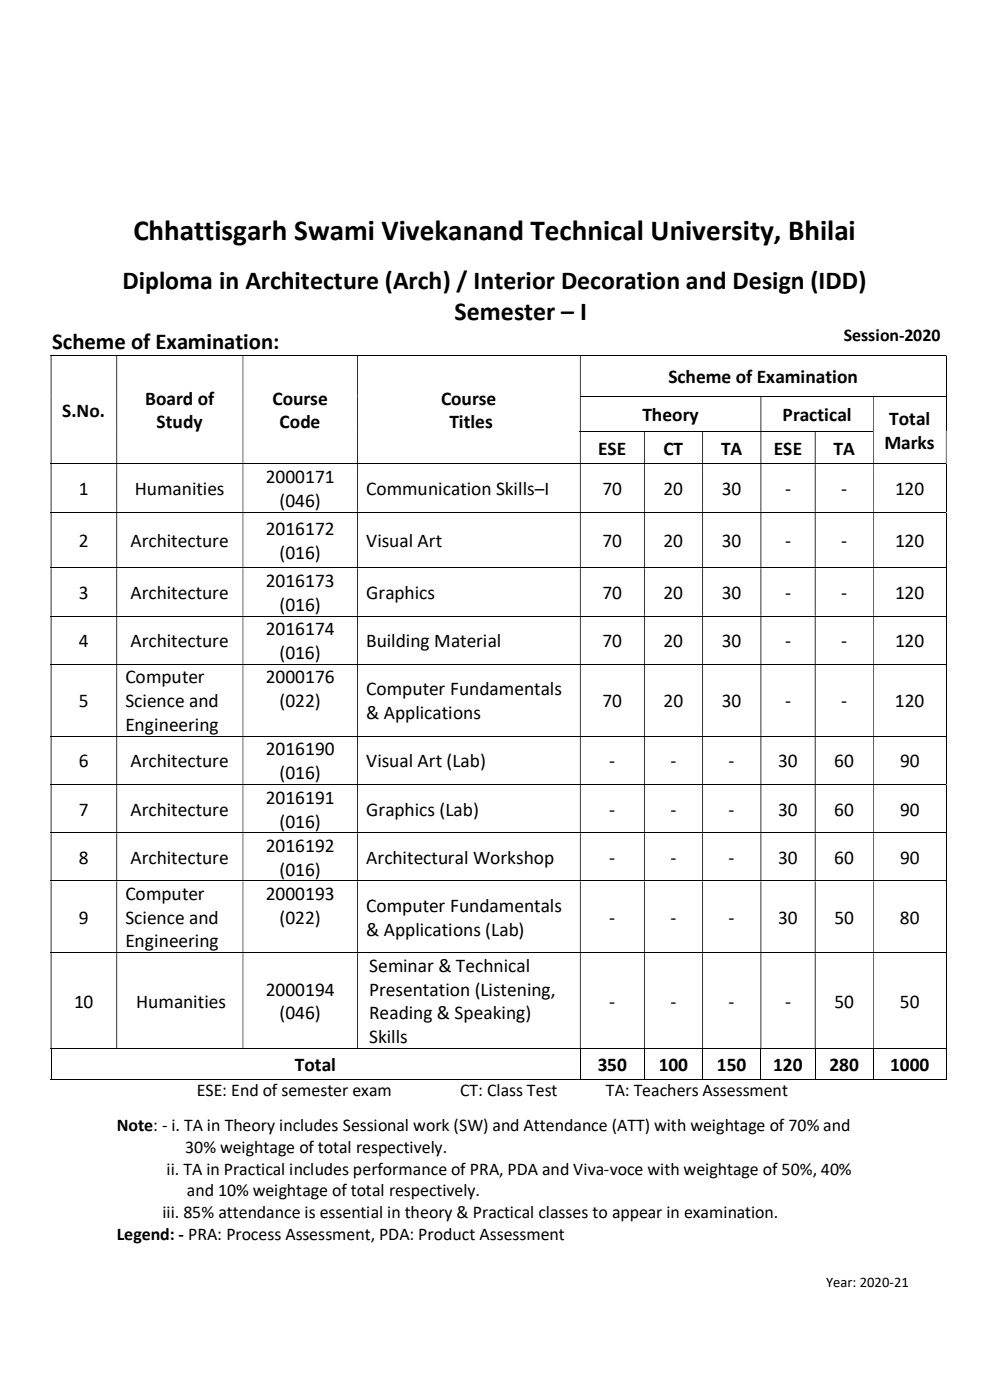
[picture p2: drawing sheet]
<svg xmlns="http://www.w3.org/2000/svg" width="210mm" height="297mm" viewBox="0 0 210 297" stroke-linecap="round" stroke-linejoin="round" font-family="sans-serif">
<defs><g id="words">
<text font-size="6.2" x="28.3" y="51">Chhattisgarh Swami Vivekanand Technical University, Bhilai</text>
<g font-size="5.5">
<text x="26" y="61.3">Diploma in Architecture (Arch) / Interior Decoration and Design (IDD)</text>
<text x="96.4" y="68">Semester – I</text>
</g>
<text font-size="4.8" x="11.1" y="74">Scheme of Examination:</text>
<g font-size="4.1">
<text x="141.8" y="81.2">Scheme of Examination</text>
<text x="13.2" y="88.4">S.No.</text>
<text x="30.8" y="85.9">Board of</text>
<text x="57.8" y="85.9">Course</text>
<text x="93.6" y="85.9">Course</text>
<text x="136.3" y="89.2">Theory</text>
<text x="166" y="89.2">Practical</text>
<text x="33.2" y="90.9">Study</text>
<text x="59.3" y="90.9">Code</text>
<text x="95.4" y="90.9">Titles</text>
<text x="187.6" y="95.2">Marks</text>
<text x="188.6" y="90.2">Total</text>
<text x="126.9" y="96.4">ESE</text>
<text x="140.8" y="96.4">CT</text>
<text x="153" y="96.4">TA</text>
<text x="164.2" y="96.4">ESE</text>
<text x="176.8" y="96.4">TA</text>
<text x="16.7" y="105">1</text>
<text x="28.6" y="105">Humanities</text>
<text x="56.4" y="102.5">2000171</text>
<text x="59.3" y="107.5">(046)</text>
<text x="77.7" y="105">Communication Skills–I</text>
<text x="127.8" y="105">70</text>
<text x="140.8" y="105">20</text>
<text x="153.1" y="105">30</text>
<text x="166.6" y="105">-</text>
<text x="178.4" y="105">-</text>
<text x="189.9" y="105">120</text>
<text x="56.4" y="113.5">2016172</text>
<text x="16.7" y="116">2</text>
<text x="27.7" y="116">Architecture</text>
<text x="59.3" y="118.5">(016)</text>
<text x="77.7" y="116">Visual Art</text>
<text x="127.8" y="116">70</text>
<text x="140.8" y="116">20</text>
<text x="153.1" y="116">30</text>
<text x="166.6" y="116">-</text>
<text x="178.4" y="116">-</text>
<text x="189.9" y="116">120</text>
<text x="56.4" y="124.5">2016173</text>
<text x="16.7" y="127">3</text>
<text x="27.7" y="127">Architecture</text>
<text x="59.3" y="129.5">(016)</text>
<text x="77.7" y="127">Graphics</text>
<text x="127.8" y="127">70</text>
<text x="140.8" y="127">20</text>
<text x="153.1" y="127">30</text>
<text x="166.6" y="127">-</text>
<text x="178.4" y="127">-</text>
<text x="189.9" y="127">120</text>
<text x="16.7" y="137.3">4</text>
<text x="27.7" y="137.3">Architecture</text>
<text x="56.4" y="134.8">2016174</text>
<text x="77.7" y="137.3">Building Material</text>
<text x="127.8" y="137.3">70</text>
<text x="140.8" y="137.3">20</text>
<text x="153.1" y="137.3">30</text>
<text x="166.6" y="137.3">-</text>
<text x="178.4" y="137.3">-</text>
<text x="189.9" y="137.3">120</text>
<text x="59.3" y="139.8">(016)</text>
<text x="26.6" y="145">Computer</text>
<text x="56.4" y="145">2000176</text>
<text x="77.7" y="147.5">Computer Fundamentals</text>
<text x="16.7" y="150">5</text>
<text x="26.6" y="150">Science and</text>
<text x="26.6" y="155.1">Engineering</text>
<text x="59.3" y="150">(022)</text>
<text x="77.7" y="152.5">&amp; Applications</text>
<text x="127.8" y="150">70</text>
<text x="140.7" y="150">20</text>
<text x="153.1" y="150">30</text>
<text x="166.5" y="150">-</text>
<text x="178.4" y="150">-</text>
<text x="189.9" y="150">120</text>
<text x="56.4" y="160.2">2016190</text>
<text x="16.7" y="162.8">6</text>
<text x="27.7" y="162.8">Architecture</text>
<text x="59.3" y="165.3">(016)</text>
<text x="77.7" y="162.8">Visual Art (Lab)</text>
<text x="129.2" y="162.8">-</text>
<text x="142.2" y="162.8">-</text>
<text x="154.6" y="162.8">-</text>
<text x="165.1" y="162.8">30</text>
<text x="177" y="162.8">60</text>
<text x="190.9" y="162.8">90</text>
<text x="16.7" y="173">7</text>
<text x="27.7" y="173">Architecture</text>
<text x="56.4" y="170.5">2016191</text>
<text x="77.7" y="173">Graphics (Lab)</text>
<text x="129.2" y="173">-</text>
<text x="142.2" y="173">-</text>
<text x="154.6" y="173">-</text>
<text x="165.1" y="173">30</text>
<text x="177" y="173">60</text>
<text x="190.9" y="173">90</text>
<text x="59.3" y="175.6">(016)</text>
<text x="16.7" y="183.3">8</text>
<text x="27.7" y="183.3">Architecture</text>
<text x="56.4" y="180.7">2016192</text>
<text x="59.3" y="185.8">(016)</text>
<text x="77.7" y="183.3">Architectural Workshop</text>
<text x="129.2" y="183.3">-</text>
<text x="142.2" y="183.3">-</text>
<text x="154.6" y="183.3">-</text>
<text x="165.1" y="183.3">30</text>
<text x="177" y="183.3">60</text>
<text x="190.9" y="183.3">90</text>
<text x="26.6" y="191">Computer</text>
<text x="56.4" y="191">2000193</text>
<text x="16.7" y="196">9</text>
<text x="26.6" y="196">Science and</text>
<text x="59.3" y="196">(022)</text>
<text x="77.7" y="193.5">Computer Fundamentals</text>
<text x="129.2" y="196">-</text>
<text x="142.2" y="196">-</text>
<text x="154.5" y="196">-</text>
<text x="165.1" y="196">30</text>
<text x="177" y="196">50</text>
<text x="190.9" y="196">80</text>
<text x="26.6" y="201">Engineering</text>
<text x="77.7" y="198.5">&amp; Applications (Lab)</text>
<text x="78.3" y="206.2">Seminar &amp; Technical</text>
<text x="15.7" y="213.8">10</text>
<text x="28.9" y="213.8">Humanities</text>
<text x="56.4" y="211.2">2000194</text>
<text x="78.3" y="211.2">Presentation (Listening,</text>
<text x="129.2" y="213.8">-</text>
<text x="142.2" y="213.8">-</text>
<text x="154.5" y="213.8">-</text>
<text x="166.5" y="213.8">-</text>
<text x="177" y="213.8">50</text>
<text x="190.9" y="213.8">50</text>
<text x="59.3" y="216.3">(046)</text>
<text x="78.3" y="216.3">Reading &amp; Speaking)</text>
<text x="78.3" y="221.3">Skills</text>
<text x="62.6" y="227.2">Total</text>
<text x="126.8" y="227.2">350</text>
<text x="139.7" y="227.2">100</text>
<text x="152.1" y="227.2">150</text>
<text x="164" y="227.2">120</text>
<text x="176" y="227.2">280</text>
<text x="188.8" y="227.2">1000</text>
</g>
<g font-size="3.8">
<text x="179" y="72.3">Session-2020</text>
<text x="41.7" y="232.6">ESE: End of semester exam</text>
<text x="97.6" y="232.6">CT: Class Test</text>
<text x="128.5" y="232.6">TA: Teachers Assessment</text>
<text x="24.8" y="239.9">Note: - i. TA in Theory includes Sessional work (SW) and Attendance (ATT) with weightage of 70% and</text>
<text x="39.3" y="244.6">30% weightage of total respectively.</text>
<text x="35.3" y="249.2">ii. TA in Practical includes performance of PRA, PDA and Viva-voce with weightage of 50%, 40%</text>
<text x="39.6" y="253.8">and 10% weightage of total respectively.</text>
<text x="24.8" y="263">Legend: - PRA: Process Assessment, PDA: Product Assessment</text>
<text x="34.5" y="258.4">iii. 85% attendance is essential in theory &amp; Practical classes to appear in examination.</text>
</g>
<text font-size="3.1" x="175.3" y="273">Year: 2020-21</text>
</g></defs>
<g fill="none" stroke="#000" stroke-width=".21">
<path d="M10.8 75.4h189.9M200.7 75.5v8.5M10.8 98.4h189.9M123 84.1h77.7M123 91.5h62.2M200.7 84.2v7.2M200.7 98.5v10.1M10.8 108.7h189.9M200.7 108.8v11.6M10.8 120.5h189.9M10.8 130.7h189.9M200.7 120.6v10"/>
<path d="M200.7 130.8v10.1M10.8 141h189.9M10.8 156.2h189.9M200.7 141.1v15M200.7 156.3v10M10.8 166.4h189.9M10.8 176.7h189.9M200.7 166.5v10.1M200.7 176.8v10M10.8 186.9h189.9M200.7 187v15.1M10.8 202.1h189.9"/>
<path d="M200.7 202.2v20.2M10.8 222.5h189.9M10.8 229h112.2M10.8 222.5v6.6M123.1 222.5v6.6M123.2 229h13.4M136.7 222.5v6.6M136.8 229h12.2M149.1 222.5v6.6M149.1 229h12.2M161.4 222.5v6.6M161.5 229h11.3"/>
<path d="M172.9 222.5v6.6M173 229h12.2M185.3 222.5v6.6M185.3 229h15.4M200.7 222.5v6.6"/>
</g>
<g fill="#000">
<path d="M200.7 75.4l.1 .1zM10.8 75.5h.1v8.5h-.1zM24.7 75.5h.1v8.5h-.1zM51.5 75.5h.1v8.5h-.1zM75.8 75.5h.1v8.5h-.1zM123 75.5h.2v8.5h-.2z" fill-rule="evenodd"/>
<path d="M10.8 84h.1v.2h-.1zM24.7 84h.1v.2h-.1zM51.5 84l.1 .2zM75.8 84h.1v.2h-.1z" fill-rule="evenodd"/>
<path d="M10.8 91.4h.1v.2h-.1zM24.7 91.4h.1v.2h-.1zM51.5 91.4l.1 .2zM75.8 91.4h.1v.2h-.1z" fill-rule="evenodd"/>
<path d="M185.2 91.4l.1 .2zM200.7 91.4l.1 .2zM10.8 91.6h.1v6.7h-.1zM24.7 91.6h.1v6.7h-.1zM51.5 91.6h.1v6.7h-.1zM75.8 91.6h.1v6.7h-.1zM123 91.6h.2v6.7h-.2zM136.6 91.6h.2v6.7h-.2zM149 91.6h.1v6.7h-.1zM161.3 91.6h.2v6.7h-.2zM172.8 91.6h.2v6.7h-.2z" fill-rule="evenodd"/>
<path d="M185.2 91.6h.1v6.7h-.1zM200.7 91.6h.1v6.7h-.1z" fill-rule="evenodd"/>
<path d="M200.7 84l.1 .2zM10.8 84.2h.1v7.2h-.1zM24.7 84.2h.1v7.2h-.1zM51.5 84.2h.1v7.2h-.1zM75.8 84.2h.1v7.2h-.1zM123 84.2h.2v7.2h-.2zM161.3 84.2h.2v7.2h-.2zM185.2 84.2h.1v7.2h-.1z" fill-rule="evenodd"/>
<path d="M200.7 98.3l.1 .2zM10.8 98.5h.1v10.1h-.1zM24.7 98.5h.1v10.1h-.1zM51.5 98.5h.1v10.1h-.1zM75.8 98.5h.1v10.1h-.1zM123 98.5h.2v10.1h-.2zM136.6 98.5h.2v10.1h-.2zM149 98.5h.1v10.1h-.1zM161.3 98.5h.2v10.1h-.2zM172.8 98.5h.2v10.1h-.2zM185.2 98.5h.1v10.1h-.1z" fill-rule="evenodd"/>
<path d="M200.7 108.6l.1 .2zM10.8 108.8h.1v11.6h-.1zM24.7 108.8h.1v11.6h-.1zM51.5 108.8h.1v11.6h-.1zM75.8 108.8h.1v11.6h-.1zM123 108.8h.2v11.6h-.2zM136.6 108.8h.2v11.6h-.2zM149 108.8h.1v11.6h-.1zM161.3 108.8h.2v11.6h-.2zM172.8 108.8h.2v11.6h-.2zM185.2 108.8h.1v11.6h-.1z" fill-rule="evenodd"/>
<path d="M200.7 120.4l.1 .2zM10.8 120.6h.1v10h-.1zM24.7 120.6h.1v10h-.1zM51.5 120.6h.1v10h-.1zM75.8 120.6h.1v10h-.1zM123 120.6h.2v10h-.2zM136.6 120.6h.2v10h-.2zM149 120.6h.1v10h-.1zM161.3 120.6h.2v10h-.2zM172.8 120.6h.2v10h-.2zM185.2 120.6h.1v10h-.1z" fill-rule="evenodd"/>
<path d="M200.7 130.6l.1 .2zM10.8 130.8h.1v10.1h-.1zM24.7 130.8h.1v10.1h-.1zM51.5 130.8h.1v10.1h-.1zM75.8 130.8h.1v10.1h-.1zM123 130.8h.2v10.1h-.2zM136.6 130.8h.2v10.1h-.2zM149 130.8h.1v10.1h-.1zM161.3 130.8h.2v10.1h-.2zM172.8 130.8h.2v10.1h-.2zM185.2 130.8h.1v10.1h-.1z" fill-rule="evenodd"/>
<path d="M200.7 140.9l.1 .2zM10.8 141.1h.1v15h-.1zM24.7 141.1h.1v15h-.1zM51.5 141.1h.1v15h-.1zM75.8 141.1h.1v15h-.1zM123 141.1h.2v15h-.2zM136.6 141.1h.2v15h-.2zM149 141.1h.1v15h-.1zM161.3 141.1h.2v15h-.2zM172.8 141.1h.2v15h-.2zM185.2 141.1h.1v15h-.1z" fill-rule="evenodd"/>
<path d="M200.7 156.1l.1 .2zM10.8 156.3h.1v10h-.1zM24.7 156.3h.1v10h-.1zM51.5 156.3h.1v10h-.1zM75.8 156.3h.1v10h-.1zM123 156.3h.2v10h-.2zM136.6 156.3h.2v10h-.2zM149 156.3h.1v10h-.1zM161.3 156.3h.2v10h-.2zM172.8 156.3h.2v10h-.2zM185.2 156.3h.1v10h-.1z" fill-rule="evenodd"/>
<path d="M200.7 166.3l.1 .2zM10.8 166.5h.1v10.1h-.1zM24.7 166.5h.1v10.1h-.1zM51.5 166.5h.1v10.1h-.1zM75.8 166.5h.1v10.1h-.1zM123 166.5h.2v10.1h-.2zM136.6 166.5h.2v10.1h-.2zM149 166.5h.1v10.1h-.1zM161.3 166.5h.2v10.1h-.2zM172.8 166.5h.2v10.1h-.2zM185.2 166.5h.1v10.1h-.1z" fill-rule="evenodd"/>
<path d="M200.7 176.6l.1 .2zM10.8 176.8h.1v10h-.1zM24.7 176.8h.1v10h-.1zM51.5 176.8h.1v10h-.1zM75.8 176.8h.1v10h-.1zM123 176.8h.2v10h-.2zM136.6 176.8h.2v10h-.2zM149 176.8h.1v10h-.1zM161.3 176.8h.2v10h-.2zM172.8 176.8h.2v10h-.2zM185.2 176.8h.1v10h-.1z" fill-rule="evenodd"/>
<path d="M200.7 186.8l.1 .2zM10.8 187h.1v15.1h-.1zM24.7 187h.1v15.1h-.1zM51.5 187h.1v15.1h-.1zM75.8 187h.1v15.1h-.1zM123 187h.2v15.1h-.2zM136.6 187h.2v15.1h-.2zM149 187h.1v15.1h-.1zM161.3 187h.2v15.1h-.2zM172.8 187h.2v15.1h-.2zM185.2 187h.1v15.1h-.1z" fill-rule="evenodd"/>
<path d="M200.7 202.1l.1 .1zM10.8 202.2h.1v20.2h-.1zM24.7 202.2h.1v20.2h-.1zM51.5 202.2h.1v20.2h-.1zM75.8 202.2h.1v20.2h-.1zM123 202.2h.2v20.2h-.2zM136.6 202.2h.2v20.2h-.2zM149 202.2h.1v20.2h-.1zM161.3 202.2h.2v20.2h-.2zM172.8 202.2h.2v20.2h-.2zM185.2 202.2h.1v20.2h-.1z" fill-rule="evenodd"/>
</g>
<path d="M200.7 222.4l.1 .1zM200.7 228.9l.1 .2z" fill="#000"/>
<path d="M176 67.4h26.1v7.2h-26.1z" fill="#fff"/>
<path d="M176 67.4h26.1v7.2h-26.1z" fill="none" stroke="#fff" stroke-width=".25"/>
<use href="#words"/>
</svg>
